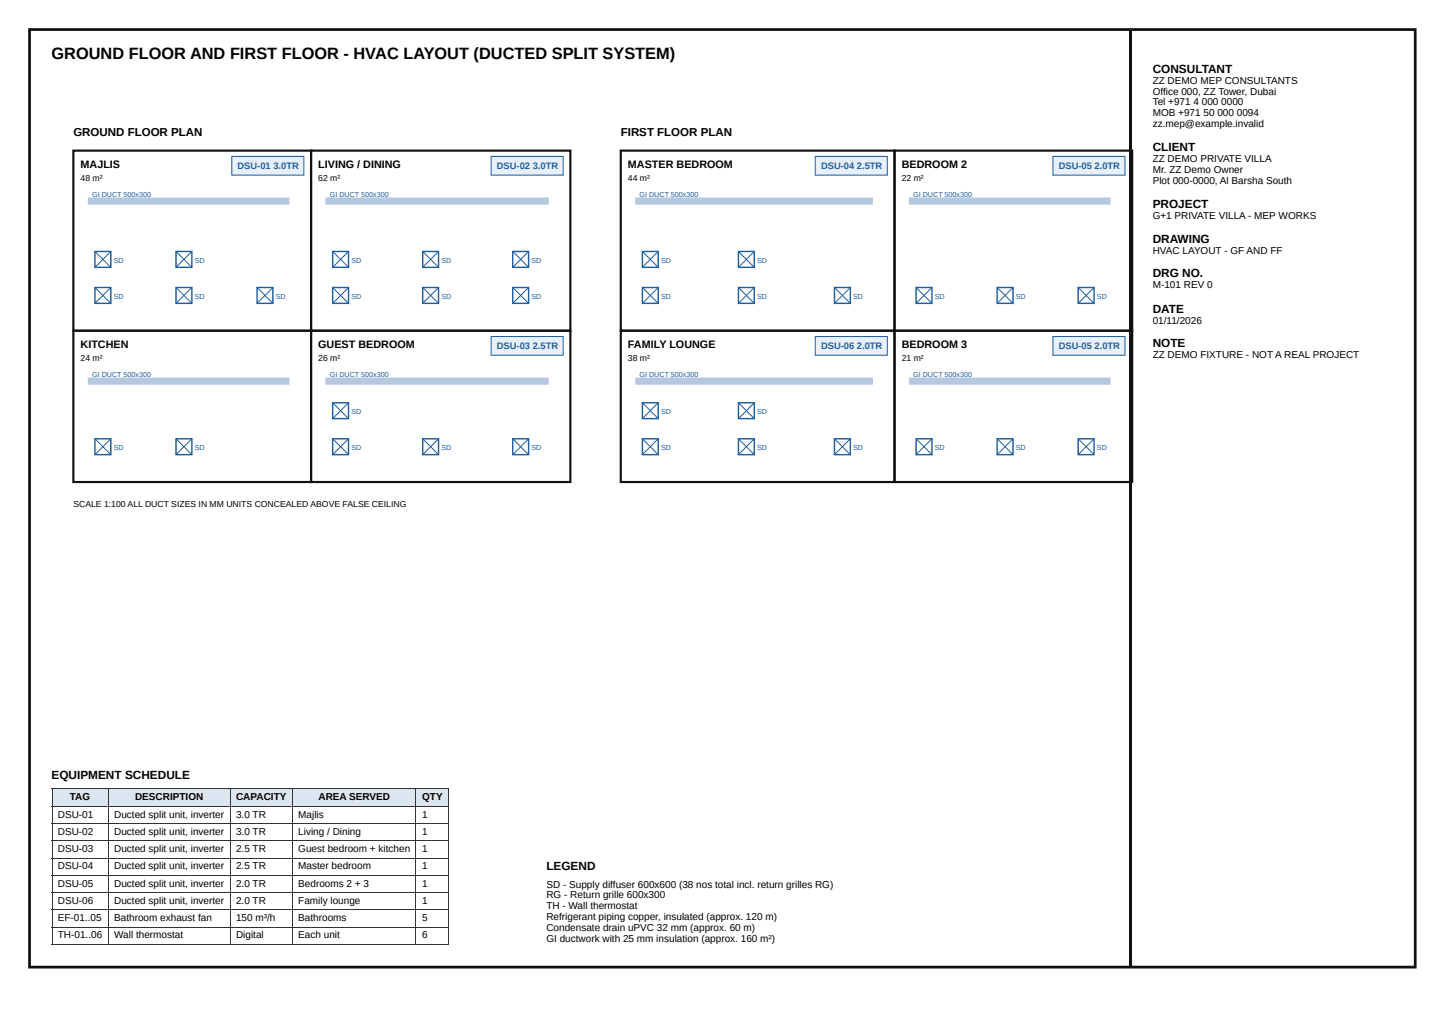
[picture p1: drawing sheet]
<svg xmlns="http://www.w3.org/2000/svg" width="420mm" height="297mm" viewBox="0 0 420 297" stroke-linecap="round" stroke-linejoin="round" font-family="sans-serif">
<defs><g id="words">
<text font-size="4.8" x="15" y="17.2">GROUND FLOOR AND FIRST FLOOR - HVAC LAYOUT (DUCTED SPLIT SYSTEM)</text>
<g font-size="3.4">
<text x="335.4" y="21.2">CONSULTANT</text>
<text x="21.3" y="39.6">GROUND FLOOR PLAN</text>
<text x="180.6" y="39.6">FIRST FLOOR PLAN</text>
<text x="335.4" y="43.9">CLIENT</text>
<text x="335.4" y="60.6">PROJECT</text>
<text x="335.4" y="70.6">DRAWING</text>
<text x="335.4" y="80.7">DRG NO.</text>
<text x="335.4" y="91">DATE</text>
<text x="335.4" y="101.1">NOTE</text>
<text x="15" y="226.7">EQUIPMENT SCHEDULE</text>
<text x="159" y="253.2">LEGEND</text>
</g>
<g font-size="3.1">
<text x="23.4" y="48.9">MAJLIS</text>
<text x="92.6" y="48.9">LIVING / DINING</text>
<text x="182.7" y="48.9">MASTER BEDROOM</text>
<text x="262.4" y="48.9">BEDROOM 2</text>
<text x="23.4" y="101.3">KITCHEN</text>
<text x="92.6" y="101.3">GUEST BEDROOM</text>
<text x="182.7" y="101.3">FAMILY LOUNGE</text>
<text x="262.4" y="101.3">BEDROOM 3</text>
</g>
<g font-size="2.9">
<text x="335.4" y="24.3">ZZ DEMO MEP CONSULTANTS</text>
<text x="335.4" y="27.5">Office 000, ZZ Tower, Dubai</text>
<text x="335.4" y="30.7">Tel +971 4 000 0000</text>
<text x="335.4" y="33.9">MOB +971 50 000 0094</text>
<text x="335.4" y="37">zz.mep@example.invalid</text>
<text x="335.4" y="47.1">ZZ DEMO PRIVATE VILLA</text>
<text x="335.4" y="50.3">Mr. ZZ Demo Owner</text>
<text x="335.4" y="53.4">Plot 000-0000, Al Barsha South</text>
<text x="335.4" y="63.8">G+1 PRIVATE VILLA - MEP WORKS</text>
<text x="335.4" y="73.8">HVAC LAYOUT - GF AND FF</text>
<text x="335.4" y="83.9">M-101 REV 0</text>
<text x="335.4" y="94.2">01/11/2026</text>
<text x="335.4" y="104.2">ZZ DEMO FIXTURE - NOT A REAL PROJECT</text>
<text x="20.4" y="232.8">TAG</text>
<text x="39.3" y="232.8">DESCRIPTION</text>
<text x="68.7" y="232.8">CAPACITY</text>
<text x="92.7" y="232.8">AREA SERVED</text>
<text x="122.8" y="232.8">QTY</text>
<text x="16.8" y="237.9">DSU-01</text>
<text x="33.2" y="237.9">Ducted split unit, inverter</text>
<text x="68.7" y="237.9">3.0 TR</text>
<text x="86.8" y="237.9">Majlis</text>
<text x="122.8" y="237.9">1</text>
<text x="16.8" y="242.9">DSU-02</text>
<text x="33.2" y="242.9">Ducted split unit, inverter</text>
<text x="68.7" y="242.9">3.0 TR</text>
<text x="86.8" y="242.9">Living / Dining</text>
<text x="122.8" y="242.9">1</text>
<text x="16.8" y="247.9">DSU-03</text>
<text x="33.2" y="247.9">Ducted split unit, inverter</text>
<text x="68.7" y="247.9">2.5 TR</text>
<text x="86.8" y="247.9">Guest bedroom + kitchen</text>
<text x="122.8" y="247.9">1</text>
<text x="16.8" y="252.9">DSU-04</text>
<text x="16.8" y="258">DSU-05</text>
<text x="33.2" y="252.9">Ducted split unit, inverter</text>
<text x="33.2" y="258">Ducted split unit, inverter</text>
<text x="68.7" y="252.9">2.5 TR</text>
<text x="68.7" y="258">2.0 TR</text>
<text x="86.8" y="252.9">Master bedroom</text>
<text x="86.8" y="258">Bedrooms 2 + 3</text>
<text x="122.8" y="252.9">1</text>
<text x="122.8" y="258">1</text>
<text x="16.8" y="263">DSU-06</text>
<text x="33.2" y="263">Ducted split unit, inverter</text>
<text x="68.7" y="263">2.0 TR</text>
<text x="86.8" y="263">Family lounge</text>
<text x="122.8" y="263">1</text>
<text x="159" y="258.2">SD - Supply diffuser 600x600 (38 nos total incl. return grilles RG)</text>
<text x="159" y="261.4">RG - Return grille 600x300</text>
<text x="16.8" y="268">EF-01..05</text>
<text x="33.2" y="268">Bathroom exhaust fan</text>
<text x="68.7" y="268">150 m³/h</text>
<text x="86.8" y="268">Bathrooms</text>
<text x="122.8" y="268">5</text>
<text x="159" y="264.6">TH - Wall thermostat</text>
<text x="159" y="267.8">Refrigerant piping copper, insulated (approx. 120 m)</text>
<text x="16.8" y="273">TH-01..06</text>
<text x="33.2" y="273">Wall thermostat</text>
<text x="68.7" y="273">Digital</text>
<text x="86.8" y="273">Each unit</text>
<text x="122.8" y="273">6</text>
<text x="159" y="270.9">Condensate drain uPVC 32 mm (approx. 60 m)</text>
<text x="159" y="274.1">GI ductwork with 25 mm insulation (approx. 160 m²)</text>
</g>
<g font-size="2.7" fill="#1f5f9f">
<text x="69.1" y="49.3">DSU-01</text>
<text x="79.6" y="49.3">3.0TR</text>
<text x="144.6" y="49.3">DSU-02</text>
<text x="155" y="49.3">3.0TR</text>
<text x="238.9" y="49.3">DSU-04</text>
<text x="249.3" y="49.3">2.5TR</text>
<text x="308.1" y="49.3">DSU-05</text>
<text x="318.5" y="49.3">2.0TR</text>
<text x="144.6" y="101.7">DSU-03</text>
<text x="155" y="101.7">2.5TR</text>
<text x="238.9" y="101.7">DSU-06</text>
<text x="249.3" y="101.7">2.0TR</text>
<text x="308.1" y="101.7">DSU-05</text>
<text x="318.5" y="101.7">2.0TR</text>
</g>
<g font-size="2.5">
<text x="23.4" y="52.6">48 m²</text>
<text x="92.6" y="52.6">62 m²</text>
<text x="182.7" y="52.6">44 m²</text>
<text x="262.4" y="52.6">22 m²</text>
<text x="23.4" y="105">24 m²</text>
<text x="92.6" y="105">26 m²</text>
<text x="182.7" y="105">38 m²</text>
<text x="262.4" y="105">21 m²</text>
<text x="21.3" y="147.6">SCALE 1:100 ALL DUCT SIZES IN MM UNITS CONCEALED ABOVE FALSE CEILING</text>
</g>
<g font-size="2.1" fill="#1f5f9f">
<text x="26.8" y="57.2">GI DUCT 500x300</text>
<text x="96" y="57.2">GI DUCT 500x300</text>
<text x="186.1" y="57.2">GI DUCT 500x300</text>
<text x="265.7" y="57.2">GI DUCT 500x300</text>
<text x="33.1" y="76.5">SD</text>
<text x="56.7" y="76.5">SD</text>
<text x="102.3" y="76.5">SD</text>
<text x="128.5" y="76.5">SD</text>
<text x="154.7" y="76.5">SD</text>
<text x="192.4" y="76.5">SD</text>
<text x="220.3" y="76.5">SD</text>
<text x="33.1" y="87">SD</text>
<text x="56.7" y="87">SD</text>
<text x="80.2" y="87">SD</text>
<text x="102.3" y="87">SD</text>
<text x="128.5" y="87">SD</text>
<text x="154.7" y="87">SD</text>
<text x="192.4" y="87">SD</text>
<text x="220.3" y="87">SD</text>
<text x="248.3" y="87">SD</text>
<text x="272" y="87">SD</text>
<text x="295.6" y="87">SD</text>
<text x="319.2" y="87">SD</text>
<text x="26.8" y="109.6">GI DUCT 500x300</text>
<text x="96" y="109.6">GI DUCT 500x300</text>
<text x="186.1" y="109.6">GI DUCT 500x300</text>
<text x="265.7" y="109.6">GI DUCT 500x300</text>
<text x="102.3" y="120.5">SD</text>
<text x="192.4" y="120.5">SD</text>
<text x="220.3" y="120.5">SD</text>
<text x="33.1" y="131">SD</text>
<text x="56.7" y="131">SD</text>
<text x="102.3" y="131">SD</text>
<text x="128.5" y="131">SD</text>
<text x="154.7" y="131">SD</text>
<text x="192.4" y="131">SD</text>
<text x="220.3" y="131">SD</text>
<text x="248.3" y="131">SD</text>
<text x="272" y="131">SD</text>
<text x="295.6" y="131">SD</text>
<text x="319.2" y="131">SD</text>
</g>
</g></defs>
<path d="M8.6 8.6h403.2v272.8h-403.2z" fill="none" stroke="#111" stroke-width=".79" stroke-linecap="butt"/>
<path d="M21.3 43.8h69.2v52.4h-69.2z" fill="none" stroke="#111" stroke-width=".63" stroke-linecap="butt"/>
<path d="M67.5 45.5h20.9v5.5h-20.9z" fill="#e8f1fb"/>
<path d="M67.5 45.5h20.9v5.5h-20.9zM27.6 73.2l4.6 4.6M32.2 73.2l-4.6 4.6M51.2 73.2l4.6 4.6M55.8 73.2l-4.6 4.6M27.6 83.6l4.6 4.7M32.2 83.6l-4.6 4.7M51.2 83.6l4.6 4.7M55.8 83.6l-4.6 4.7M74.8 83.6l4.6 4.7M79.4 83.6l-4.6 4.7" fill="none" stroke="#1f5f9f" stroke-width=".29"/>
<path d="M27.6 73.2h4.6v4.6h-4.6zM51.2 73.2h4.6v4.6h-4.6zM27.6 83.6h4.6v4.7h-4.6zM51.2 83.6h4.6v4.7h-4.6zM74.8 83.6h4.6v4.7h-4.6z" fill="none" stroke="#1f5f9f" stroke-width=".42"/>
<path d="M25.5 58.5h58.7" fill="none" stroke="#7a9cc6" stroke-width="2.1" stroke-linecap="butt"/>
<path d="M90.5 43.8h75.5v52.4h-75.5z" fill="none" stroke="#111" stroke-width=".63" stroke-linecap="butt"/>
<path d="M142.9 45.5h21v5.5h-21z" fill="#e8f1fb"/>
<g fill="none" stroke="#1f5f9f" stroke-width=".29">
<path d="M142.9 45.5h21v5.5h-21zM96.8 73.2l4.6 4.6M101.4 73.2l-4.6 4.6M123 73.2l4.6 4.6M127.6 73.2l-4.6 4.6M149.2 73.2l4.6 4.6M153.8 73.2l-4.6 4.6M96.8 83.6l4.6 4.7M101.4 83.6l-4.6 4.7M123 83.6l4.6 4.7M127.6 83.6l-4.6 4.7M149.2 83.6l4.6 4.7"/>
<path d="M153.8 83.6l-4.6 4.7M27.6 127.7l4.6 4.6M32.2 127.7l-4.6 4.6M51.2 127.7l4.6 4.6M55.8 127.7l-4.6 4.6"/>
</g>
<path d="M96.8 73.2h4.6v4.6h-4.6zM123 73.2h4.6v4.6h-4.6zM149.2 73.2h4.6v4.6h-4.6zM96.8 83.6h4.6v4.7h-4.6zM123 83.6h4.6v4.7h-4.6zM149.2 83.6h4.6v4.7h-4.6zM27.6 127.7h4.6v4.6h-4.6zM51.2 127.7h4.6v4.6h-4.6z" fill="none" stroke="#1f5f9f" stroke-width=".42"/>
<path d="M94.7 58.5h65M25.5 110.9h58.7" fill="none" stroke="#7a9cc6" stroke-width="2.1" stroke-linecap="butt"/>
<path d="M21.3 96.2h69.2v44h-69.2zM90.5 96.2h75.5v44h-75.5z" fill="none" stroke="#111" stroke-width=".63" stroke-linecap="butt"/>
<path d="M142.9 97.9h21v5.5h-21z" fill="#e8f1fb"/>
<path d="M142.9 97.9h21v5.5h-21zM96.8 117.2l4.6 4.6M101.4 117.2l-4.6 4.6M96.8 127.7l4.6 4.6M101.4 127.7l-4.6 4.6M123 127.7l4.6 4.6M127.6 127.7l-4.6 4.6M149.2 127.7l4.6 4.6M153.8 127.7l-4.6 4.6" fill="none" stroke="#1f5f9f" stroke-width=".29"/>
<path d="M96.8 117.2h4.6v4.6h-4.6zM96.8 127.7h4.6v4.6h-4.6zM123 127.7h4.6v4.6h-4.6zM149.2 127.7h4.6v4.6h-4.6z" fill="none" stroke="#1f5f9f" stroke-width=".42"/>
<path d="M94.7 110.9h65" fill="none" stroke="#7a9cc6" stroke-width="2.1" stroke-linecap="butt"/>
<path d="M180.6 43.8h79.7v52.4h-79.7z" fill="none" stroke="#111" stroke-width=".63" stroke-linecap="butt"/>
<path d="M237.2 45.5h21v5.5h-21z" fill="#e8f1fb"/>
<path d="M237.2 45.5h21v5.5h-21zM186.9 73.2l4.6 4.6M191.5 73.2l-4.6 4.6M214.9 73.2l4.6 4.6M219.5 73.2l-4.6 4.6M186.9 83.6l4.6 4.7M191.5 83.6l-4.6 4.7M214.9 83.6l4.6 4.7M219.5 83.6l-4.6 4.7M242.8 83.6l4.6 4.7M247.4 83.6l-4.6 4.7" fill="none" stroke="#1f5f9f" stroke-width=".29"/>
<path d="M186.9 73.2h4.6v4.6h-4.6zM214.9 73.2h4.6v4.6h-4.6zM186.9 83.6h4.6v4.7h-4.6zM214.9 83.6h4.6v4.7h-4.6zM242.8 83.6h4.6v4.7h-4.6z" fill="none" stroke="#1f5f9f" stroke-width=".42"/>
<path d="M184.8 58.5h69.2" fill="none" stroke="#7a9cc6" stroke-width="2.1" stroke-linecap="butt"/>
<path d="M260.3 43.8h69.2v52.4h-69.2z" fill="none" stroke="#111" stroke-width=".63" stroke-linecap="butt"/>
<path d="M306.4 45.5h21v5.5h-21z" fill="#e8f1fb"/>
<path d="M306.4 45.5h21v5.5h-21zM266.6 83.6l4.6 4.7M271.2 83.6l-4.6 4.7M290.2 83.6l4.6 4.7M294.8 83.6l-4.6 4.7M313.7 83.6l4.7 4.7M318.4 83.6l-4.7 4.7" fill="none" stroke="#1f5f9f" stroke-width=".29"/>
<path d="M266.6 83.6h4.6v4.7h-4.6zM290.2 83.6h4.6v4.7h-4.6zM313.7 83.6h4.7v4.7h-4.7z" fill="none" stroke="#1f5f9f" stroke-width=".42"/>
<path d="M264.5 58.5h58.7" fill="none" stroke="#7a9cc6" stroke-width="2.1" stroke-linecap="butt"/>
<path d="M180.6 96.2h79.7v44h-79.7z" fill="none" stroke="#111" stroke-width=".63" stroke-linecap="butt"/>
<path d="M237.2 97.9h21v5.5h-21z" fill="#e8f1fb"/>
<path d="M237.2 97.9h21v5.5h-21zM186.9 117.2l4.6 4.6M191.5 117.2l-4.6 4.6M214.9 117.2l4.6 4.6M219.5 117.2l-4.6 4.6M186.9 127.7l4.6 4.6M191.5 127.7l-4.6 4.6M214.9 127.7l4.6 4.6M219.5 127.7l-4.6 4.6M242.8 127.7l4.6 4.6M247.4 127.7l-4.6 4.6" fill="none" stroke="#1f5f9f" stroke-width=".29"/>
<path d="M186.9 117.2h4.6v4.6h-4.6zM214.9 117.2h4.6v4.6h-4.6zM186.9 127.7h4.6v4.6h-4.6zM214.9 127.7h4.6v4.6h-4.6zM242.8 127.7h4.6v4.6h-4.6z" fill="none" stroke="#1f5f9f" stroke-width=".42"/>
<path d="M184.8 110.9h69.2" fill="none" stroke="#7a9cc6" stroke-width="2.1" stroke-linecap="butt"/>
<path d="M260.3 96.2h69.2v44h-69.2z" fill="none" stroke="#111" stroke-width=".63" stroke-linecap="butt"/>
<path d="M306.4 97.9h21v5.5h-21z" fill="#e8f1fb"/>
<path d="M306.4 97.9h21v5.5h-21zM266.6 127.7l4.6 4.6M271.2 127.7l-4.6 4.6M290.2 127.7l4.6 4.6M294.8 127.7l-4.6 4.6M313.7 127.7l4.7 4.6M318.4 127.7l-4.7 4.6" fill="none" stroke="#1f5f9f" stroke-width=".29"/>
<path d="M266.6 127.7h4.6v4.6h-4.6zM290.2 127.7h4.6v4.6h-4.6zM313.7 127.7h4.7v4.6h-4.7z" fill="none" stroke="#1f5f9f" stroke-width=".42"/>
<path d="M264.5 110.9h58.7" fill="none" stroke="#7a9cc6" stroke-width="2.1" stroke-linecap="butt"/>
<g fill="#dde6f0">
<path d="M15.1 229.7h16.4v5h-16.4z"/>
<path d="M31.5 229.7h35.4v5h-35.4z"/>
<path d="M66.9 229.7h18.3v5h-18.3z"/>
<path d="M85.2 229.7h36v5h-36z"/>
<path d="M121.2 229.7h9.2v5h-9.2z"/>
</g>
<g fill="none" stroke="#333" stroke-width=".29">
<path d="M15.1 229.5h115.6M15.1 234.6h115.6M15.1 239.6h115.6M15.2 229.4v45.5M31.6 229.4v45.5M67.1 229.4v45.5M85.1 229.4v45.5M121 229.4v45.5M130.6 229.4v45.5M15.1 244.6h115.6M15.1 249.6h115.6M15.1 254.7h115.6"/>
<path d="M15.1 259.7h115.6M15.1 264.7h115.6M15.1 269.7h115.6M15.1 274.8h115.6"/>
</g>
<path d="M328.6 9h.8v272h-.8z" fill="#111"/>
<use href="#words"/>
</svg>
